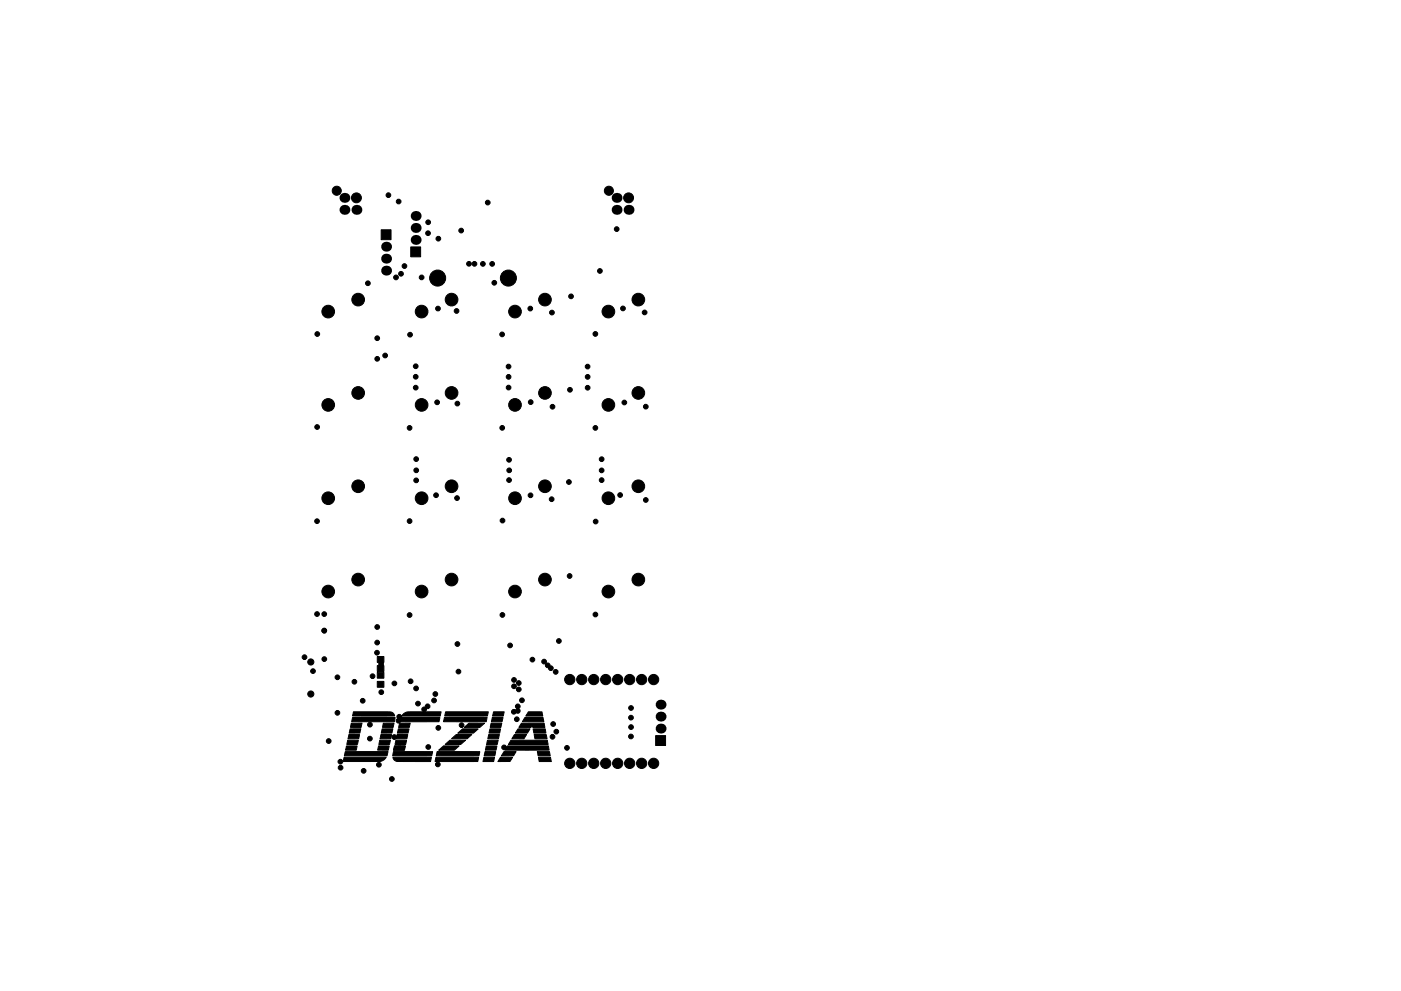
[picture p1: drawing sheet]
<svg xmlns="http://www.w3.org/2000/svg" width="297mm" height="210mm" viewBox="0 0 297 210" stroke-linecap="round" stroke-linejoin="round" font-family="sans-serif">
<g fill="#000" stroke="#000" stroke-width=".21">
<path d="M80.8 48.7h2.1v2.1h-2.1zM87.1 52.4h2.1v2.1h-2.1zM73.5 158.3h2.2l-.2 .9h-2.2zM73.7 157l2.2 .1v.2a.47 .47 0 0 1-.1 .6 .47 .47 0 0 1-.5 .1l-1.8-.1zM74 155.8l2.2 .1-.2 .8-2.2 .1zM74.2 154.6h2.3l-.2 .9h-2.3zM74.5 153.4h2.3l-.2 .9h-2.3zM74.9 151h7.6a1.04 1.04 0 0 1 1.2 .9h-8.9zM80 142.6h1.4v1.3h-1.4zM80 144.6h1.4v1.2h-1.4zM80 141.2h1.4v1.3h-1.4zM80 139.3h1.4v1.2h-1.4z"/>
<path d="M80.3 158.3h2.2l-.2 .9-2.2-.1zM80.5 157l2.2 .1v.2a.47 .47 0 0 1-.1 .6 .47 .47 0 0 1-.6 .1l-1.7-.1zM80.8 155.8l2.2 .1-.2 .8-2.2 .1zM73.2 159.5h9.1l-.3 .9h-9zM81 154.6h2.3l-.2 .9h-2.3zM81.3 153.4h2.2l-.1 .9h-2.3zM74.7 152.3l9.1-.1-.2 .9h-9zM83.6 158.3h2.3l-.2 .9h-2.3zM83.7 158.3h2.2l-.1 .9h-2.3zM83.9 157l2.3 .1-.2 .9-2.2-.1zM84.2 155.8l2.2 .1v.2a.47 .47 0 0 1-.1 .6 .47 .47 0 0 1-.6 0h-1.7zM84.5 154.6l2.2 .1-.2 .8h-2.2z"/>
<path d="M84.7 153.4h2.3l-.2 .9h-2.3zM83.4 159.5h8.3l-.1 .4a.42 .42 0 0 1-.1 .5 .42 .42 0 0 1-.5 0h-7.7zM85.5 151.5l1-.5h7l-.2 .9h-8.2zM85 152.2h8.3l-.2 .9h-8.3zM93 159.2l1-.9h3.3l-1 .9zM94.4 157.9l1-.9 3.3 .1-1 .9zM92.7 159.5h9v.4a.42 .42 0 0 1-.2 .5 .42 .42 0 0 1-.5 0l-8.5-.1zM95.7 156.7l1-.9 3.3 .1-1 .8zM94.5 151h9l-.2 .9h-9zM97.1 155.5l1-.9 3.3 .1-1 .8zM98.4 154.3l1-.9h3.3l-1 .9zM94.2 152.2h9.1l-.2 .9h-9.1z"/>
<path d="M102.8 159.5h2.3l-.1 .3a.47 .47 0 0 1-.1 .5 .47 .47 0 0 1-.5 .1l-1.7-.1zM103.1 158.3h2.2l-.1 .9h-2.3zM103.9 154.7h2.2l-.2 .8h-2.2zM103.4 157.1l2.2-.1-.2 .9-2.2 .1zM104.1 153.4h2.3l-.2 .9h-2.3zM104.4 152.2h2.2l-.1 .9h-2.3zM103.6 155.9l2.3-.1-.2 .9h-2.3zM104.6 151h2.3l-.2 .9h-2.3zM106.9 159.5h2.5l-.5 .9h-2.6zM109.1 155.9h2.5l-.5 .8h-2.6zM109.8 154.7l2.6-.1-.6 .9h-2.5zM112 151h2.9l.2 .9h-3.6z"/>
<path d="M113.2 155.8h2a.47 .47 0 0 1 .6 0 .47 .47 0 0 1 .1 .6l.1 .3h-2.6zM111.3 152.2h3.8l.2 .9h-4.5zM110.6 153.4h4.8l.1 .9h-2.5l-.1-.4-.3 .4h-2.6zM113 154.7l2.6-.1 .1 .9h-2.5zM108.3 157.1l7.7-.1 .2 1-8.4-.1zM107.6 158.3h8.7l.1 .8h-9.3zM113.9 159.5h2.6l.2 .9h-2a.47 .47 0 0 1-.6 0 .47 .47 0 0 1-.1-.6zM139 156.1h2.1v2.1h-2.1zM73 160.7h8.9l-.5 .5-.8 .4h-7.8zM83.3 160.7h8.2l-.2 .9h-4.3a8.1 8.1 0 0 1-3.3-.3zM92.4 160.7h9.1l-.2 .9h-7.4l-1.7-.1zM102.6 160.7h2.2l-.1 .9h-2.3z"/>
<path d="M106.1 160.7h2.6l-.6 .9h-2.5zM114.2 160.7h2.5l.2 .9h-2.6z"/>
<circle cx="71.4" cy="40.5" r=".96"/>
<circle cx="75.6" cy="42" r="1.05"/>
<circle cx="82.3" cy="41.4" r=".5"/>
<circle cx="84" cy="58.9" r=".5"/>
<circle cx="84.5" cy="42.8" r=".5"/>
<circle cx="85" cy="58.1" r=".5"/>
<circle cx="85.7" cy="56.4" r=".5"/>
<circle cx="89.4" cy="58.9" r=".5"/>
<circle cx="90.7" cy="49.5" r=".5"/>
<circle cx="90.8" cy="47.2" r=".5"/>
<circle cx="92.8" cy="59" r="1.7"/>
<circle cx="92.9" cy="50.6" r=".5"/>
<circle cx="97.8" cy="48.9" r=".5"/>
<circle cx="99.4" cy="56" r=".5"/>
<circle cx="100.6" cy="56" r=".5"/>
<circle cx="102.4" cy="56" r=".5"/>
<circle cx="103.4" cy="43" r=".5"/>
<circle cx="104.3" cy="56" r=".5"/>
<circle cx="104.8" cy="60" r=".5"/>
<circle cx="107.8" cy="59" r="1.7"/>
<circle cx="127.2" cy="57.5" r=".5"/>
<circle cx="129.1" cy="40.5" r=".96"/>
<circle cx="130.7" cy="48.6" r=".5"/>
<circle cx="133.3" cy="42" r="1.05"/>
<circle cx="67.3" cy="70.9" r=".5"/>
<circle cx="69.6" cy="66.1" r="1.34"/>
<circle cx="75.9" cy="63.6" r="1.34"/>
<circle cx="78" cy="60.1" r=".5"/>
<circle cx="80" cy="76.1" r=".5"/>
<circle cx="80" cy="71.8" r=".5"/>
<circle cx="81.7" cy="75.4" r=".5"/>
<circle cx="86.9" cy="71" r=".5"/>
<circle cx="88.1" cy="79.9" r=".5"/>
<circle cx="88.1" cy="77.7" r=".5"/>
<circle cx="89.4" cy="66.1" r="1.34"/>
<circle cx="92.9" cy="65.5" r=".5"/>
<circle cx="95.7" cy="63.6" r="1.34"/>
<circle cx="96.8" cy="66" r=".5"/>
<circle cx="106.5" cy="70.9" r=".5"/>
<circle cx="107.8" cy="77.8" r=".5"/>
<circle cx="107.8" cy="80" r=".5"/>
<circle cx="109.2" cy="66.1" r="1.34"/>
<circle cx="112.4" cy="65.5" r=".5"/>
<circle cx="115.5" cy="63.6" r="1.34"/>
<circle cx="117" cy="66.3" r=".5"/>
<circle cx="121.1" cy="62.9" r=".5"/>
<circle cx="124.6" cy="77.8" r=".5"/>
<circle cx="124.6" cy="80" r=".5"/>
<circle cx="126.2" cy="70.8" r=".5"/>
<circle cx="129" cy="66.1" r="1.34"/>
<circle cx="132.1" cy="65.4" r=".5"/>
<circle cx="135.3" cy="63.6" r="1.34"/>
<circle cx="136.7" cy="66.3" r=".5"/>
<circle cx="67.2" cy="90.6" r=".5"/>
<circle cx="69.6" cy="85.9" r="1.34"/>
<circle cx="75.9" cy="83.4" r="1.34"/>
<circle cx="86.8" cy="90.8" r=".5"/>
<circle cx="88.1" cy="82.2" r=".5"/>
<circle cx="88.2" cy="97.4" r=".5"/>
<circle cx="88.2" cy="99.8" r=".5"/>
<circle cx="89.4" cy="85.9" r="1.34"/>
<circle cx="92.7" cy="85.4" r=".5"/>
<circle cx="95.7" cy="83.4" r="1.34"/>
<circle cx="97" cy="85.6" r=".5"/>
<circle cx="106.5" cy="90.8" r=".5"/>
<circle cx="107.8" cy="82.2" r=".5"/>
<circle cx="107.9" cy="97.6" r=".5"/>
<circle cx="108" cy="99.8" r=".5"/>
<circle cx="109.2" cy="85.9" r="1.34"/>
<circle cx="112.5" cy="85.3" r=".5"/>
<circle cx="115.5" cy="83.4" r="1.34"/>
<circle cx="117.1" cy="86.3" r=".5"/>
<circle cx="120.8" cy="82.7" r=".5"/>
<circle cx="124.6" cy="82.3" r=".5"/>
<circle cx="126.2" cy="90.8" r=".5"/>
<circle cx="127.6" cy="99.8" r=".5"/>
<circle cx="127.6" cy="97.4" r=".5"/>
<circle cx="129" cy="85.9" r="1.34"/>
<circle cx="132.4" cy="85.4" r=".5"/>
<circle cx="135.3" cy="83.4" r="1.34"/>
<circle cx="136.9" cy="86.3" r=".5"/>
<circle cx="67.2" cy="110.6" r=".5"/>
<circle cx="69.6" cy="105.7" r="1.34"/>
<circle cx="75.9" cy="103.2" r="1.34"/>
<circle cx="86.8" cy="110.6" r=".5"/>
<circle cx="88.2" cy="101.9" r=".5"/>
<circle cx="89.4" cy="105.7" r="1.34"/>
<circle cx="92.5" cy="105.1" r=".5"/>
<circle cx="95.7" cy="103.2" r="1.34"/>
<circle cx="96.9" cy="105.7" r=".5"/>
<circle cx="106.5" cy="110.4" r=".5"/>
<circle cx="107.9" cy="101.9" r=".5"/>
<circle cx="109.2" cy="105.7" r="1.34"/>
<circle cx="112.5" cy="105.1" r=".5"/>
<circle cx="115.5" cy="103.2" r="1.34"/>
<circle cx="117" cy="105.9" r=".5"/>
<circle cx="120.6" cy="102.3" r=".5"/>
<circle cx="126.3" cy="110.7" r=".5"/>
<circle cx="127.6" cy="101.9" r=".5"/>
<circle cx="129" cy="105.7" r="1.34"/>
<circle cx="131.5" cy="105" r=".5"/>
<circle cx="135.3" cy="103.2" r="1.34"/>
<circle cx="136.9" cy="106.1" r=".5"/>
<circle cx="64.6" cy="139.4" r=".5"/>
<circle cx="67.2" cy="130.3" r=".5"/>
<circle cx="68.8" cy="133.8" r=".5"/>
<circle cx="68.8" cy="130.3" r=".5"/>
<circle cx="68.8" cy="139.8" r=".5"/>
<circle cx="69.6" cy="125.5" r="1.34"/>
<circle cx="75.9" cy="123" r="1.34"/>
<circle cx="79.9" cy="138.5" r=".5"/>
<circle cx="80" cy="136.3" r=".5"/>
<circle cx="80" cy="133" r=".5"/>
<circle cx="86.8" cy="130.5" r=".5"/>
<circle cx="89.4" cy="125.5" r="1.34"/>
<circle cx="95.7" cy="123" r="1.34"/>
<circle cx="97" cy="136.6" r=".5"/>
<circle cx="106.5" cy="130.5" r=".5"/>
<circle cx="108.2" cy="136.9" r=".5"/>
<circle cx="109.2" cy="125.5" r="1.34"/>
<circle cx="112.9" cy="139.9" r=".5"/>
<circle cx="115.5" cy="123" r="1.34"/>
<circle cx="118.5" cy="136" r=".5"/>
<circle cx="120.8" cy="122.2" r=".5"/>
<circle cx="126.2" cy="130.4" r=".5"/>
<circle cx="129" cy="125.5" r="1.34"/>
<circle cx="135.3" cy="123" r="1.34"/>
<circle cx="65.9" cy="147.2" r=".65"/>
<circle cx="65.9" cy="140.4" r=".65"/>
<circle cx="66.4" cy="142.4" r=".5"/>
<circle cx="69.7" cy="157.2" r=".5"/>
<circle cx="71.5" cy="151.2" r=".5"/>
<circle cx="71.5" cy="143.7" r=".5"/>
<circle cx="75.1" cy="144.6" r=".5"/>
<circle cx="76.9" cy="148.7" r=".5"/>
<circle cx="78.4" cy="156.7" r=".5"/>
<circle cx="78.4" cy="153.7" r=".5"/>
<circle cx="79" cy="143.5" r=".5"/>
<circle cx="80.8" cy="140.9" r=".5"/>
<circle cx="80.8" cy="146.9" r=".5"/>
<circle cx="83.6" cy="156.4" r=".5"/>
<circle cx="83.6" cy="145" r=".5"/>
<circle cx="84.5" cy="152.9" r=".5"/>
<circle cx="84.6" cy="152.1" r=".5"/>
<circle cx="87.1" cy="144.5" r=".5"/>
<circle cx="88.2" cy="146.1" r=".5"/>
<circle cx="88.6" cy="149.3" r=".5"/>
<circle cx="89.9" cy="150.5" r=".5"/>
<circle cx="90.7" cy="149.9" r=".5"/>
<circle cx="90.8" cy="158.5" r=".5"/>
<circle cx="92" cy="148.6" r=".5"/>
<circle cx="92.3" cy="147.2" r=".5"/>
<circle cx="92.9" cy="154.4" r=".5"/>
<circle cx="97.2" cy="142.5" r=".5"/>
<circle cx="97.9" cy="153.9" r=".5"/>
<circle cx="106.9" cy="158.6" r=".5"/>
<circle cx="108.9" cy="151" r=".5"/>
<circle cx="109" cy="144.3" r=".5"/>
<circle cx="109" cy="145.6" r=".5"/>
<circle cx="109.6" cy="152.6" r=".5"/>
<circle cx="109.8" cy="149.9" r=".5"/>
<circle cx="109.8" cy="150.8" r=".5"/>
<circle cx="110" cy="144.9" r=".5"/>
<circle cx="110" cy="146.3" r=".5"/>
<circle cx="110.7" cy="148.6" r=".5"/>
<circle cx="115.4" cy="140.4" r=".5"/>
<circle cx="116.1" cy="141.2" r=".5"/>
<circle cx="116.8" cy="141.8" r=".5"/>
<circle cx="117.1" cy="156.3" r=".5"/>
<circle cx="117.3" cy="153.6" r=".5"/>
<circle cx="117.8" cy="142.5" r=".5"/>
<circle cx="118" cy="155.2" r=".5"/>
<circle cx="120.2" cy="158.7" r=".5"/>
<circle cx="120.8" cy="144.2" r="1.09"/>
<circle cx="123.3" cy="144.2" r="1.09"/>
<circle cx="125.9" cy="144.2" r="1.09"/>
<circle cx="128.4" cy="144.2" r="1.09"/>
<circle cx="131" cy="144.2" r="1.09"/>
<circle cx="133.5" cy="144.2" r="1.09"/>
<circle cx="133.8" cy="156.3" r=".5"/>
<circle cx="133.8" cy="152.3" r=".5"/>
<circle cx="133.8" cy="150.2" r=".5"/>
<circle cx="133.8" cy="154.3" r=".5"/>
<circle cx="136" cy="144.2" r="1.09"/>
<circle cx="138.6" cy="144.2" r="1.09"/>
<circle cx="72.2" cy="161.6" r=".5"/>
<circle cx="72.2" cy="162.9" r=".5"/>
<circle cx="77.1" cy="163.5" r=".5"/>
<circle cx="80.3" cy="162.2" r=".5"/>
<circle cx="83.1" cy="165.3" r=".5"/>
<circle cx="92.8" cy="162.2" r=".5"/>
<circle cx="120.8" cy="162" r="1.09"/>
<circle cx="123.3" cy="162" r="1.09"/>
<circle cx="125.9" cy="162" r="1.09"/>
<circle cx="128.4" cy="162" r="1.09"/>
<circle cx="131" cy="162" r="1.09"/>
<circle cx="133.5" cy="162" r="1.09"/>
<circle cx="136" cy="162" r="1.09"/>
<circle cx="138.6" cy="162" r="1.09"/>
</g>
<g fill="#000">
<circle cx="73" cy="42" r="1.05"/>
<circle cx="73" cy="44.5" r="1.05"/>
<circle cx="75.6" cy="44.5" r="1.05"/>
<circle cx="81.9" cy="57.4" r="1.05"/>
<circle cx="81.9" cy="52.3" r="1.05"/>
<circle cx="81.9" cy="54.9" r="1.05"/>
<circle cx="88.1" cy="50.9" r="1.05"/>
<circle cx="88.1" cy="45.8" r="1.05"/>
<circle cx="88.1" cy="48.4" r="1.05"/>
<circle cx="130.7" cy="44.5" r="1.05"/>
<circle cx="130.7" cy="42" r="1.05"/>
<circle cx="133.3" cy="44.5" r="1.05"/>
<circle cx="140.1" cy="154.6" r="1.05"/>
<circle cx="140.1" cy="152" r="1.05"/>
<circle cx="140.1" cy="149.5" r="1.05"/>
</g>
</svg>
